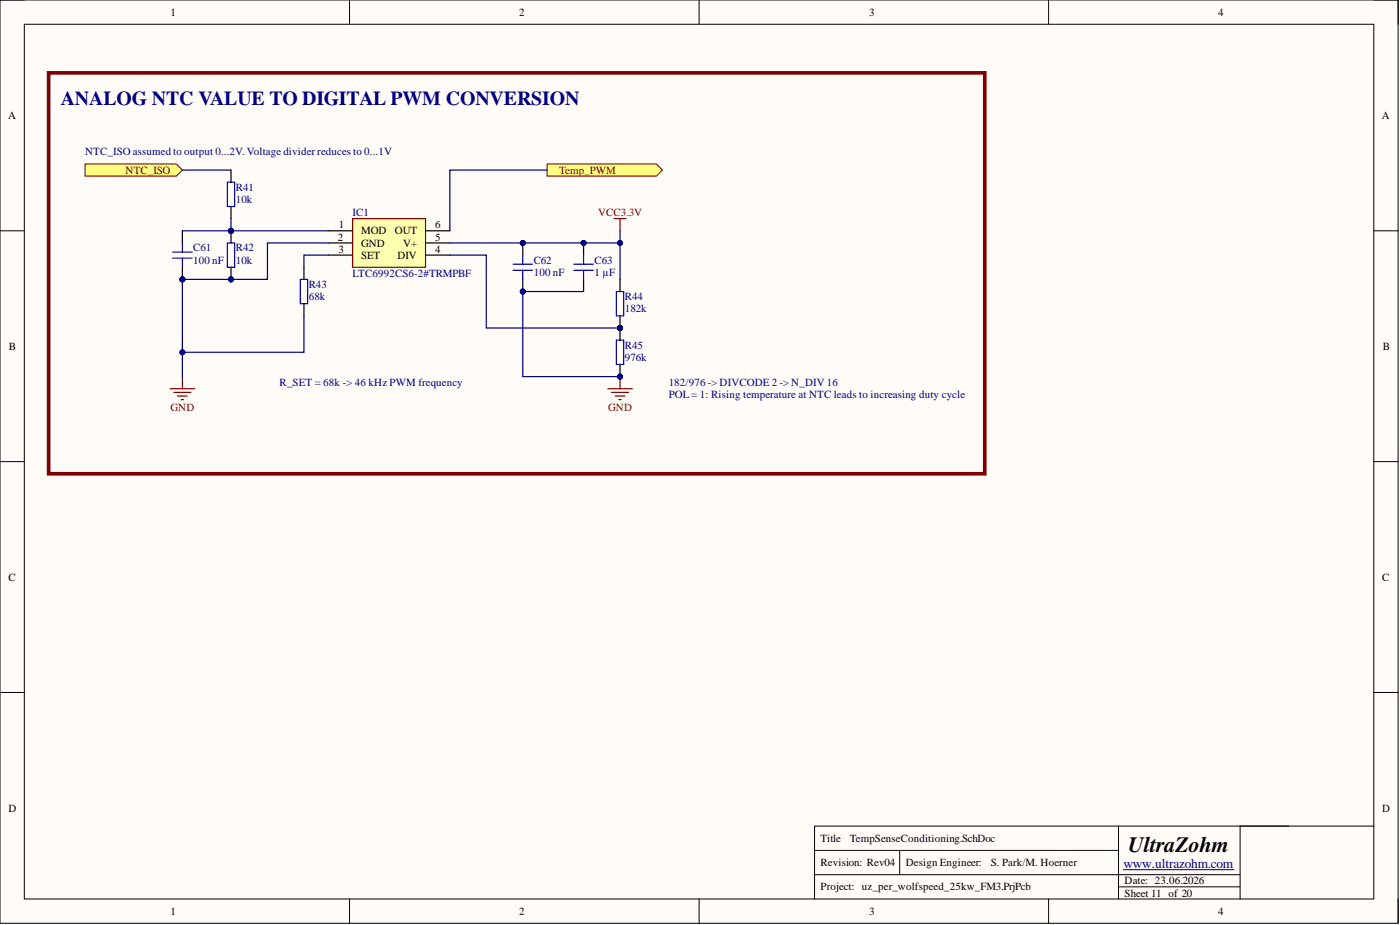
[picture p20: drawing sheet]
<svg xmlns="http://www.w3.org/2000/svg" width="292mm" height="193mm" viewBox="0 0 292 193" stroke-linecap="round" stroke-linejoin="round" font-family="sans-serif">
<defs><g id="words">
<text font-size="4.6" x="235.4" y="177.7">UltraZohm</text>
<text font-size="4.1" fill="#000080" x="12.7" y="21.9">ANALOG NTC VALUE TO DIGITAL PWM CONVERSION</text>
<text font-size="2.8" fill="#000080" x="234.4" y="181.1">www.ultrazohm.com</text>
<g font-size="2.3">
<text x="35.6" y="3.3">1</text>
<text x="108.3" y="3.3">2</text>
<text x="181.4" y="3.3">3</text>
<text x="254.2" y="3.3">4</text>
<text x="1.7" y="24.8">A</text>
<text x="288.3" y="24.8">A</text>
<text x="70.7" y="47.6">1</text>
<text x="90.8" y="47.6">6</text>
<text x="70.5" y="50.2">2</text>
<text x="70.6" y="52.7">3</text>
<text x="75.3" y="48.9">MOD</text>
<text x="75.3" y="51.4">GND</text>
<text x="75.3" y="54">SET</text>
<text x="82.4" y="48.9">OUT</text>
<text x="82.9" y="54">DIV</text>
<text x="84.1" y="51.4">V+</text>
<text x="90.8" y="50.2">5</text>
<text x="90.8" y="52.7">4</text>
<text x="1.9" y="73">B</text>
<text x="288.5" y="73">B</text>
<text x="1.8" y="121.1">C</text>
<text x="288.4" y="121.1">C</text>
<text x="1.8" y="169.3">D</text>
<text x="288.4" y="169.3">D</text>
<text x="171.2" y="175.6">Title</text>
<text x="177.3" y="175.6">TempSenseConditioning.SchDoc</text>
<text x="171.2" y="180.7">Revision: Rev04</text>
<text x="171.2" y="185.8">Project: uz_per_wolfspeed_25kw_FM3.PrjPcb</text>
<text x="189" y="180.7">Design Engineer:</text>
<text x="206.7" y="180.7">S. Park/M. Hoerner</text>
<text x="234.6" y="184.5">Date: 23.06.2026</text>
<text x="35.6" y="190.8">1</text>
<text x="108.3" y="190.8">2</text>
<text x="181.4" y="190.8">3</text>
<text x="234.6" y="187">Sheet 11 of 20</text>
<text x="254.2" y="190.8">4</text>
</g>
<g font-size="2.3" fill="#000080">
<text x="17.8" y="32.4">NTC_ISO assumed to output 0...2V. Voltage divider reduces to 0...1V</text>
<text x="49.2" y="39.8">R41</text>
<text x="49.2" y="42.3">10k</text>
<text x="73.6" y="45.1">IC1</text>
<text x="40.3" y="52.5">C61</text>
<text x="49.2" y="52.5">R42</text>
<text x="40.3" y="55">100 nF</text>
<text x="49.2" y="55">10k</text>
<text x="73.6" y="57.8">LTC6992CS6-2#TRMPBF</text>
<text x="111.4" y="55">C62</text>
<text x="111.4" y="57.5">100 nF</text>
<text x="124" y="55">C63</text>
<text x="124" y="57.5">1 µF</text>
<text x="64.4" y="60.1">R43</text>
<text x="64.4" y="62.6">68k</text>
<text x="130.4" y="62.6">R44</text>
<text x="130.4" y="65.1">182k</text>
<text x="130.4" y="72.7">R45</text>
<text x="130.4" y="75.3">976k</text>
<text x="58.3" y="80.6">R_SET = 68k -&gt; 46 kHz PWM frequency</text>
<text x="139.5" y="80.6">182/976 -&gt; DIVCODE 2 -&gt; N_DIV 16</text>
<text x="139.5" y="83.1">POL= 1: Rising temperature at NTC leads to increasing duty cycle</text>
</g>
<g font-size="2.3" fill="#800000">
<text x="26.2" y="36.2">NTC_ISO</text>
<text x="116.7" y="36.2">Temp_PWM</text>
<text x="124.8" y="45.1">VCC3.3V</text>
<text x="35.6" y="85.7">GND</text>
<text x="126.9" y="85.7">GND</text>
</g>
</g></defs>
<path d="M0 0h291.7v192.6h-291.7z" fill-rule="evenodd" fill="#fffcf8"/>
<path d="M0 0h291.7v192.6h-291.7z" fill="none" stroke="#000" stroke-width=".21"/>
<path d="M5.1 5.1h281.5v182.4h-281.5z" fill-rule="evenodd" fill="#fffcf8"/>
<g fill="none" stroke="#000" stroke-width=".21">
<path d="M0 0h5.1M72.9 0v5.1M145.9 0v5.1M218.8 0v5.1M286.6 0h5.1v5.1M5.1 5.1h281.5v182.4h-281.5zM0 48.1h5.1M286.6 48.1h5.1M0 96.3h5.1M286.6 96.3h5.1M0 144.5h5.1M286.6 144.5h5.1"/>
<path d="M170 177.4h63.4M187.7 177.4v5.1M233.4 172.3v15.2M258.7 172.3v15.2M286.6 172.3h-116.6v15.2M72.9 187.5v5.1M145.9 187.5v5.1M170 182.5h88.7M218.8 187.5v5.1M233.4 185h25.3M291.7 187.5v5.1"/>
</g>
<path d="M234.4 181.4h23" fill="none" stroke="#000080" stroke-width=".21"/>
<path d="M114.1 34.2h22.8l1.3 1.3-1.3 1.2h-22.8z" fill-rule="evenodd" fill="#ffff80"/>
<path d="M114.1 34.2h22.8l1.3 1.3-1.3 1.2h-22.8z" fill="none" stroke="#800000" stroke-width=".21"/>
<path d="M128.1 45.6h2.5M129.4 45.6v2.5M38 78.6v2.5M35.5 81.1h5.1M36.3 81.9h3.5M37 82.6h2.1M37.8 83.4h.5" fill="none" stroke="#800000" stroke-width=".25"/>
<path d="M17.8 34.2h19l1.2 1.3-1.2 1.2h-19z" fill-rule="evenodd" fill="#ffff80"/>
<path d="M17.8 34.2h19l1.2 1.3-1.2 1.2h-19z" fill="none" stroke="#800000" stroke-width=".21"/>
<path d="M10.1 15.2h195.4v83.6h-195.4z" fill="none" stroke="#800000" stroke-width=".76"/>
<path d="M48.2 35.5v2.5M48.2 43.1v2.5" fill="none" stroke="#000" stroke-width=".25"/>
<path d="M47.4 38h1.6v5.1h-1.6z" fill="none" stroke="#00f" stroke-width=".25"/>
<circle cx="48.2" cy="58.3" r=".51" fill="#000080"/>
<circle cx="48.2" cy="58.3" r=".51" fill="none" stroke="#000080" stroke-width=".21"/>
<circle cx="48.2" cy="48.1" r=".51" fill="#000080"/>
<circle cx="48.2" cy="48.1" r=".51" fill="none" stroke="#000080" stroke-width=".21"/>
<path d="M48.2 55.8v2.5" fill="none" stroke="#000" stroke-width=".25"/>
<circle cx="48.2" cy="58.3" r=".51" fill="#000080"/>
<circle cx="48.2" cy="58.3" r=".51" fill="none" stroke="#000080" stroke-width=".21"/>
<path d="M48.2 48.1v2.6" fill="none" stroke="#000" stroke-width=".25"/>
<circle cx="48.2" cy="48.1" r=".51" fill="#000080"/>
<circle cx="48.2" cy="48.1" r=".51" fill="none" stroke="#000080" stroke-width=".21"/>
<path d="M47.4 50.7h1.6v5.1h-1.6z" fill="none" stroke="#00f" stroke-width=".25"/>
<circle cx="38" cy="58.3" r=".51" fill="#000080"/>
<circle cx="38" cy="58.3" r=".51" fill="none" stroke="#000080" stroke-width=".21"/>
<path d="M38 48.1v2.6M38 55.8v2.5" fill="none" stroke="#000" stroke-width=".25"/>
<circle cx="38" cy="58.3" r=".51" fill="#000080"/>
<circle cx="38" cy="58.3" r=".51" fill="none" stroke="#000080" stroke-width=".21"/>
<path d="M36 53.9h4.1M36 52.6h4.1M38 50.7v1.9M38 53.9v1.9" fill="none" stroke="#00f" stroke-width=".25"/>
<path d="M73.6 45.6h15.2v10.2h-15.2z" fill-rule="evenodd" fill="#ffffb0"/>
<path d="M73.6 45.6h15.2v10.2h-15.2zM129.4 78.6v2.5M126.8 81.1h5.1M127.6 81.9h3.5M128.4 82.6h2M129.1 83.4h.5" fill="none" stroke="#800000" stroke-width=".25"/>
<path d="M68.5 48.1h5.1M68.5 50.7h5.1M68.5 53.2h5.1M88.8 48.1h5.1M88.8 50.7h5.1M88.8 53.2h5.1" fill="none" stroke="#000" stroke-width=".25"/>
<circle cx="129.4" cy="78.6" r=".51" fill="#000080"/>
<circle cx="129.4" cy="78.6" r=".51" fill="none" stroke="#000080" stroke-width=".21"/>
<circle cx="109.1" cy="50.7" r=".51" fill="#000080"/>
<circle cx="109.1" cy="50.7" r=".51" fill="none" stroke="#000080" stroke-width=".21"/>
<circle cx="109.1" cy="60.8" r=".51" fill="#000080"/>
<circle cx="109.1" cy="60.8" r=".51" fill="none" stroke="#000080" stroke-width=".21"/>
<path d="M109.1 50.7v2.5" fill="none" stroke="#000" stroke-width=".25"/>
<circle cx="109.1" cy="50.7" r=".51" fill="#000080"/>
<circle cx="109.1" cy="50.7" r=".51" fill="none" stroke="#000080" stroke-width=".21"/>
<path d="M109.1 58.3v2.5" fill="none" stroke="#000" stroke-width=".25"/>
<circle cx="109.1" cy="60.8" r=".51" fill="#000080"/>
<circle cx="109.1" cy="60.8" r=".51" fill="none" stroke="#000080" stroke-width=".21"/>
<path d="M62.7 58.3h1.5v5.1h-1.5zM107 56.4h4.1M107 55.1h4.1M109.1 53.2v1.9M109.1 56.4v1.9" fill="none" stroke="#00f" stroke-width=".25"/>
<path d="M63.4 55.8v2.5M63.4 63.4v2.5" fill="none" stroke="#000" stroke-width=".25"/>
<circle cx="129.4" cy="78.6" r=".51" fill="#000080"/>
<circle cx="129.4" cy="78.6" r=".51" fill="none" stroke="#000080" stroke-width=".21"/>
<circle cx="129.4" cy="68.4" r=".51" fill="#000080"/>
<circle cx="129.4" cy="68.4" r=".51" fill="none" stroke="#000080" stroke-width=".21"/>
<path d="M129.4 76v2.6" fill="none" stroke="#000" stroke-width=".25"/>
<circle cx="129.4" cy="78.6" r=".51" fill="#000080"/>
<circle cx="129.4" cy="78.6" r=".51" fill="none" stroke="#000080" stroke-width=".21"/>
<path d="M129.4 68.4v2.6" fill="none" stroke="#000" stroke-width=".25"/>
<circle cx="129.4" cy="68.4" r=".51" fill="#000080"/>
<circle cx="129.4" cy="68.4" r=".51" fill="none" stroke="#000080" stroke-width=".21"/>
<path d="M128.6 71h1.5v5h-1.5z" fill="none" stroke="#00f" stroke-width=".25"/>
<circle cx="129.4" cy="68.4" r=".51" fill="#000080"/>
<circle cx="129.4" cy="68.4" r=".51" fill="none" stroke="#000080" stroke-width=".21"/>
<path d="M129.4 65.9v2.5" fill="none" stroke="#000" stroke-width=".25"/>
<circle cx="129.4" cy="68.4" r=".51" fill="#000080"/>
<circle cx="129.4" cy="68.4" r=".51" fill="none" stroke="#000080" stroke-width=".21"/>
<path d="M129.4 58.3v2.5" fill="none" stroke="#000" stroke-width=".25"/>
<path d="M128.6 60.8h1.5v5.1h-1.5z" fill="none" stroke="#00f" stroke-width=".25"/>
<circle cx="121.8" cy="50.7" r=".51" fill="#000080"/>
<circle cx="121.8" cy="50.7" r=".51" fill="none" stroke="#000080" stroke-width=".21"/>
<path d="M121.8 50.7v2.5" fill="none" stroke="#000" stroke-width=".25"/>
<circle cx="121.8" cy="50.7" r=".51" fill="#000080"/>
<circle cx="121.8" cy="50.7" r=".51" fill="none" stroke="#000080" stroke-width=".21"/>
<path d="M121.8 58.3v2.5" fill="none" stroke="#000" stroke-width=".25"/>
<path d="M119.7 56.4h4.1M119.7 55.1h4.1M121.8 53.2v1.9M121.8 56.4v1.9" fill="none" stroke="#00f" stroke-width=".25"/>
<path d="M38 35.5h10.2M48.2 45.6v2.5" fill="none" stroke="#000080" stroke-width=".25"/>
<circle cx="48.2" cy="48.1" r=".51" fill="#000080"/>
<circle cx="48.2" cy="48.1" r=".51" fill="none" stroke="#000080" stroke-width=".21"/>
<path d="M38 48.1h10.2" fill="none" stroke="#000080" stroke-width=".25"/>
<circle cx="48.2" cy="48.1" r=".51" fill="#000080"/>
<circle cx="48.2" cy="48.1" r=".51" fill="none" stroke="#000080" stroke-width=".21"/>
<path d="M38 58.3v20.3" fill="none" stroke="#000080" stroke-width=".25"/>
<circle cx="38" cy="58.3" r=".51" fill="#000080"/>
<circle cx="38" cy="58.3" r=".51" fill="none" stroke="#000080" stroke-width=".21"/>
<circle cx="38" cy="73.5" r=".51" fill="#000080"/>
<circle cx="38" cy="73.5" r=".51" fill="none" stroke="#000080" stroke-width=".21"/>
<path d="M38 58.3h10.2" fill="none" stroke="#000080" stroke-width=".25"/>
<circle cx="48.2" cy="58.3" r=".51" fill="#000080"/>
<circle cx="48.2" cy="58.3" r=".51" fill="none" stroke="#000080" stroke-width=".21"/>
<circle cx="38" cy="58.3" r=".51" fill="#000080"/>
<circle cx="38" cy="58.3" r=".51" fill="none" stroke="#000080" stroke-width=".21"/>
<path d="M114.1 35.5h-20.2v12.6M48.2 48.1h20.3" fill="none" stroke="#000080" stroke-width=".25"/>
<circle cx="48.2" cy="48.1" r=".51" fill="#000080"/>
<circle cx="48.2" cy="48.1" r=".51" fill="none" stroke="#000080" stroke-width=".21"/>
<path d="M68.5 50.7h-12.7v7.6h-7.6" fill="none" stroke="#000080" stroke-width=".25"/>
<circle cx="48.2" cy="58.3" r=".51" fill="#000080"/>
<circle cx="48.2" cy="58.3" r=".51" fill="none" stroke="#000080" stroke-width=".21"/>
<path d="M68.5 53.2h-5.1v2.6M63.4 65.9v7.6h-25.4" fill="none" stroke="#000080" stroke-width=".25"/>
<circle cx="38" cy="73.5" r=".51" fill="#000080"/>
<circle cx="38" cy="73.5" r=".51" fill="none" stroke="#000080" stroke-width=".21"/>
<path d="M93.9 53.2h7.6v15.2h27.9" fill="none" stroke="#000080" stroke-width=".25"/>
<circle cx="129.4" cy="68.4" r=".51" fill="#000080"/>
<circle cx="129.4" cy="68.4" r=".51" fill="none" stroke="#000080" stroke-width=".21"/>
<path d="M109.1 60.8v17.8h20.3" fill="none" stroke="#000080" stroke-width=".25"/>
<circle cx="109.1" cy="60.8" r=".51" fill="#000080"/>
<circle cx="109.1" cy="60.8" r=".51" fill="none" stroke="#000080" stroke-width=".21"/>
<circle cx="129.4" cy="78.6" r=".51" fill="#000080"/>
<circle cx="129.4" cy="78.6" r=".51" fill="none" stroke="#000080" stroke-width=".21"/>
<path d="M129.4 50.7v7.6" fill="none" stroke="#000080" stroke-width=".25"/>
<circle cx="129.4" cy="50.7" r=".51" fill="#000080"/>
<circle cx="129.4" cy="50.7" r=".51" fill="none" stroke="#000080" stroke-width=".21"/>
<path d="M129.4 48.1v2.6h-35.5" fill="none" stroke="#000080" stroke-width=".25"/>
<circle cx="129.4" cy="50.7" r=".51" fill="#000080"/>
<circle cx="129.4" cy="50.7" r=".51" fill="none" stroke="#000080" stroke-width=".21"/>
<circle cx="121.8" cy="50.7" r=".51" fill="#000080"/>
<circle cx="121.8" cy="50.7" r=".51" fill="none" stroke="#000080" stroke-width=".21"/>
<circle cx="109.1" cy="50.7" r=".51" fill="#000080"/>
<circle cx="109.1" cy="50.7" r=".51" fill="none" stroke="#000080" stroke-width=".21"/>
<path d="M109.1 60.8h12.7" fill="none" stroke="#000080" stroke-width=".25"/>
<circle cx="109.1" cy="60.8" r=".51" fill="#000080"/>
<circle cx="109.1" cy="60.8" r=".51" fill="none" stroke="#000080" stroke-width=".21"/>
<use href="#words"/>
</svg>
